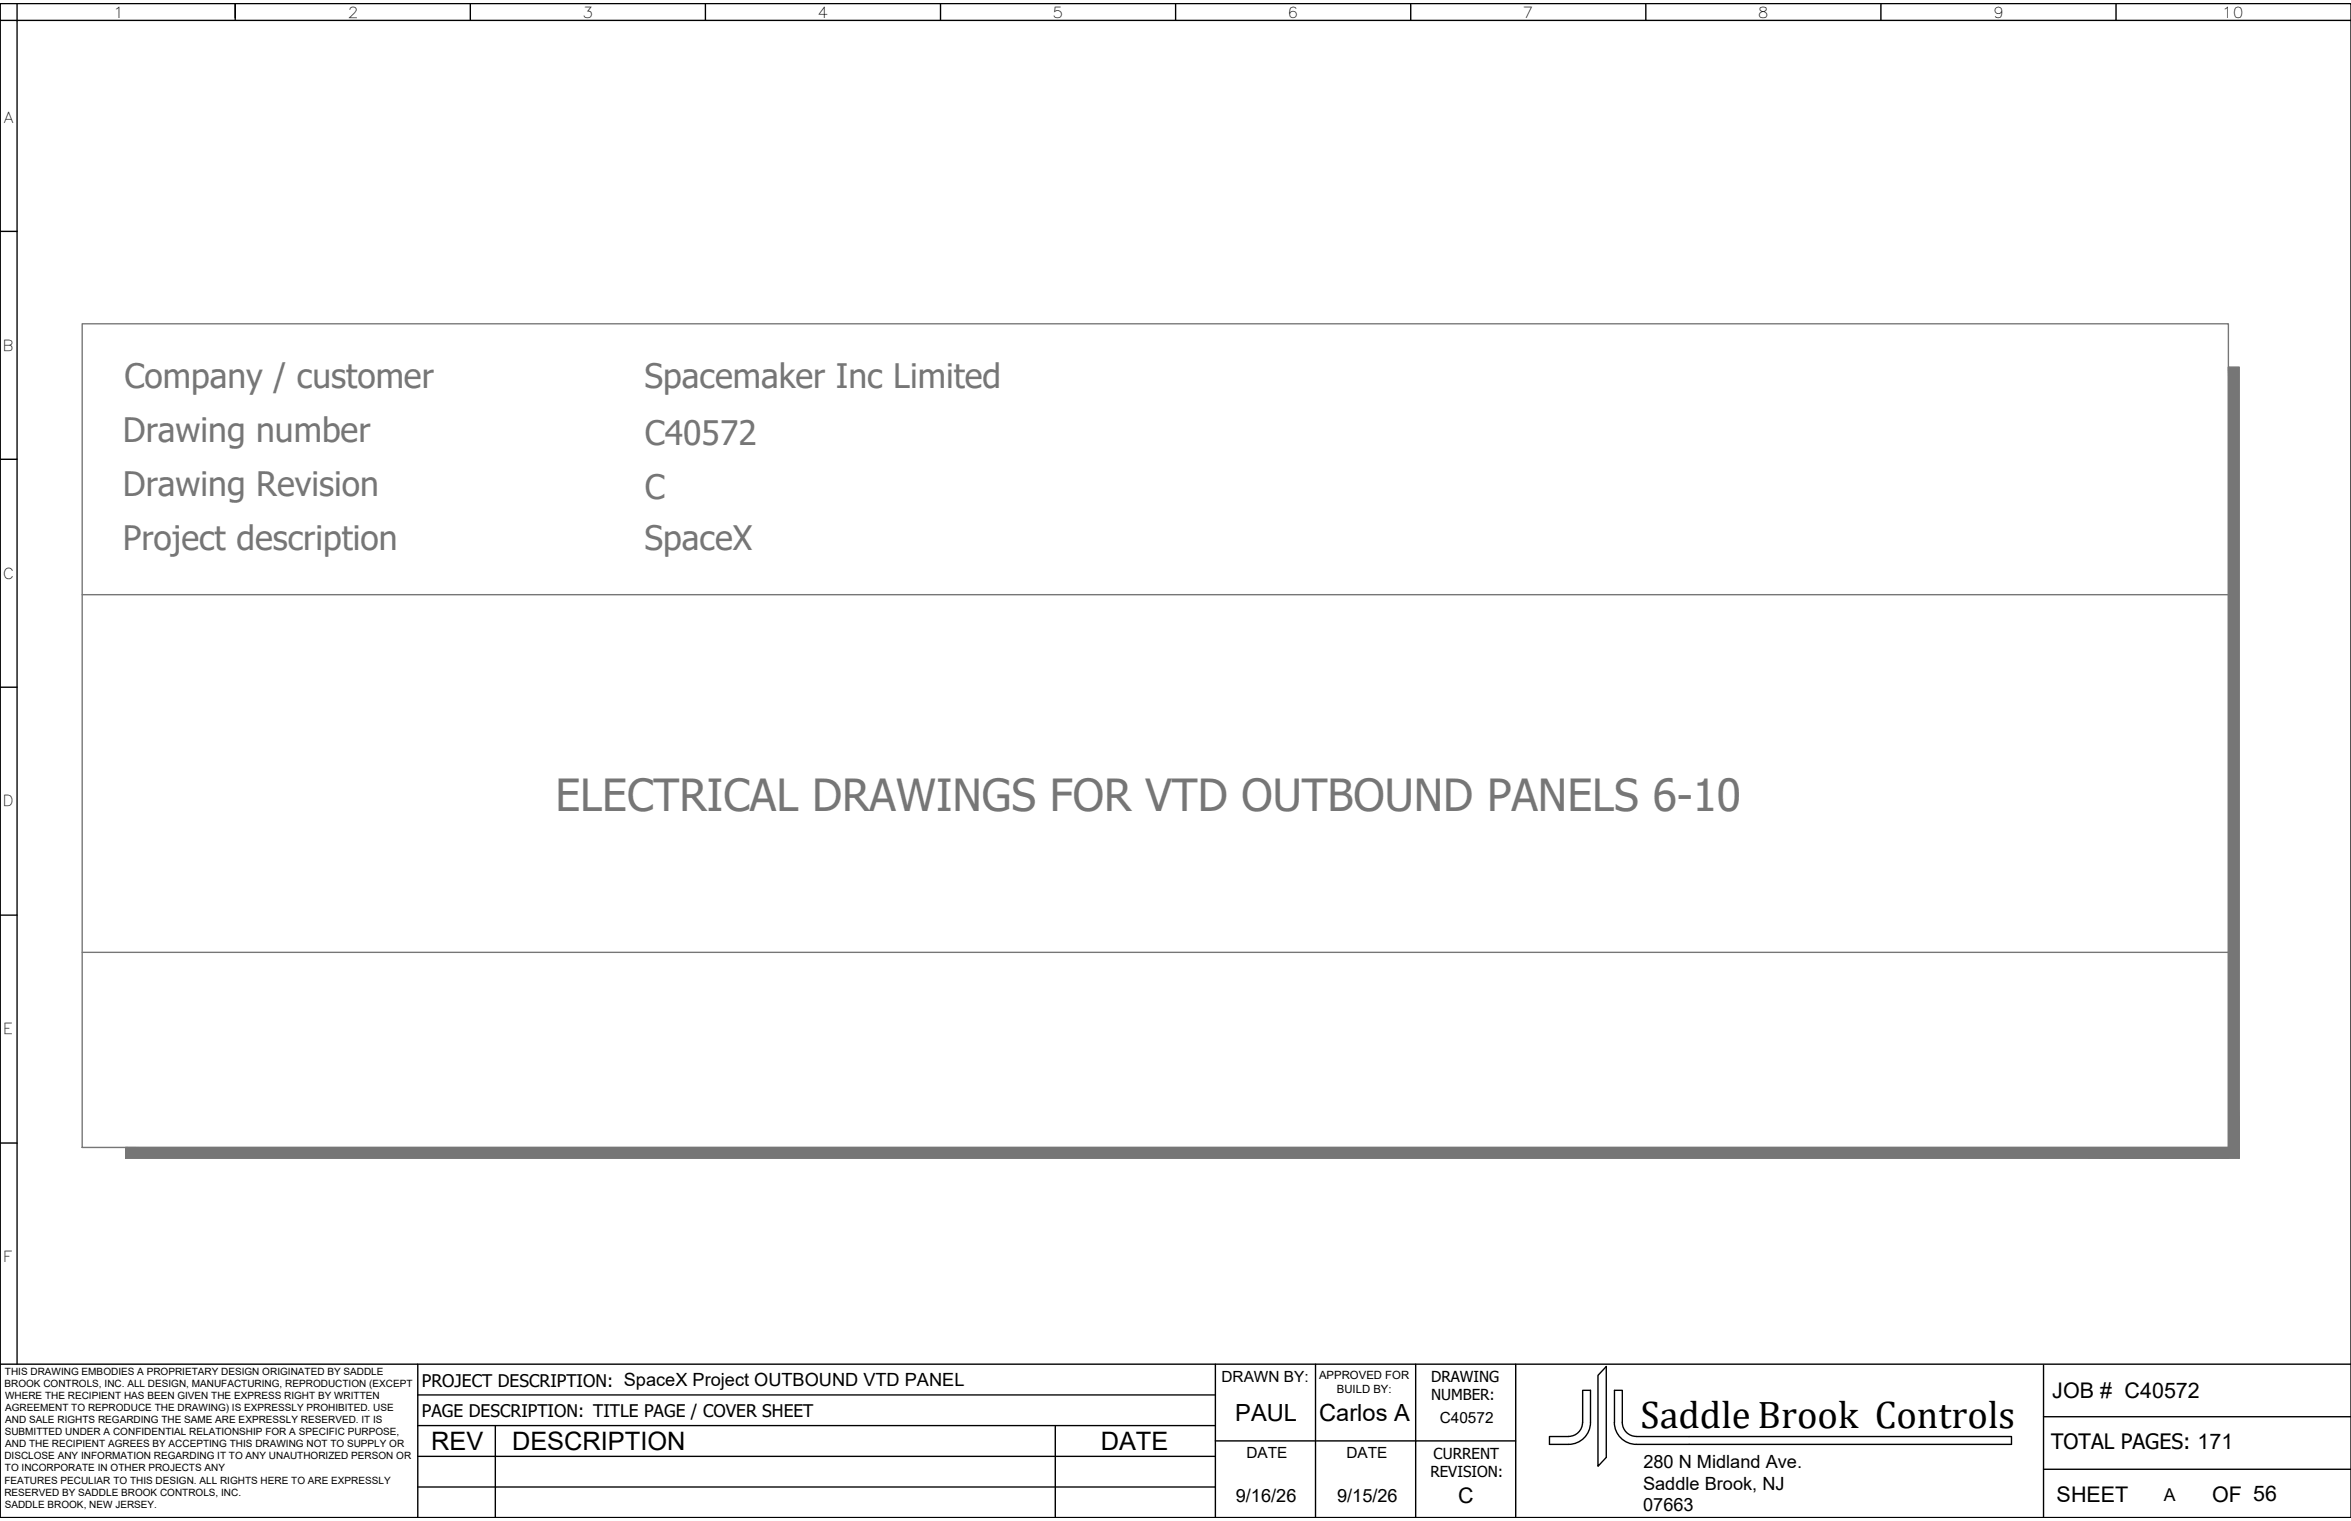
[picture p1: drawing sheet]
<svg xmlns="http://www.w3.org/2000/svg" width="432mm" height="279mm" viewBox="0 0 432 279" stroke-linecap="round" stroke-linejoin="round" font-family="sans-serif">
<defs><g id="words">
<text font-size="8.1" fill="#767676" x="102" y="149.1">ELECTRICAL DRAWINGS FOR VTD OUTBOUND PANELS 6-10</text>
<text font-size="7.1" x="301.3" y="262.4">Saddle Brook Controls</text>
<g font-size="6.2" fill="#767676">
<text x="22.8" y="71.2">Company / customer</text>
<text x="118.4" y="71.2">Spacemaker Inc Limited</text>
<text x="22.6" y="81.2">Drawing number</text>
<text x="118.4" y="81.7">C40572</text>
<text x="22.6" y="91">Drawing Revision</text>
<text x="118.4" y="91.7">C</text>
<text x="22.6" y="101.1">Project description</text>
<text x="118.4" y="101">SpaceX</text>
</g>
<g font-size="4.7">
<text x="79.2" y="266.3">REV</text>
<text x="94" y="266.4">DESCRIPTION</text>
<text x="202.2" y="266.3">DATE</text>
</g>
<g font-size="4.3">
<text x="226.9" y="261.1">PAUL</text>
<text x="242.3" y="261.1">Carlos A</text>
</g>
<g font-size="4">
<text x="376.9" y="256.8">JOB # C40572</text>
<text x="377.7" y="275.9">SHEET</text>
<text x="406.3" y="275.9">OF 56</text>
</g>
<g font-size="3.9">
<text x="376.7" y="266.3">TOTAL PAGES: 171</text>
<text x="267.8" y="276.1">C</text>
</g>
<g font-size="3.3">
<text x="301.8" y="269.6">280 N Midland Ave.</text>
<text x="227" y="275.9">9/16/26</text>
<text x="245.6" y="275.9">9/15/26</text>
<text x="301.8" y="273.6">Saddle Brook, NJ</text>
<text x="301.8" y="277.6">07663</text>
</g>
<g font-size="3.2">
<text x="77.5" y="254.8">PROJECT DESCRIPTION: SpaceX Project OUTBOUND VTD PANEL</text>
<text x="77.5" y="260.2">PAGE DESCRIPTION: TITLE PAGE / COVER SHEET</text>
<text x="397.4" y="275.7">A</text>
</g>
<g font-size="2.8">
<text x="20.8" y="3.2">1</text>
<text x="63.9" y="3.2">2</text>
<text x="107" y="3.2">3</text>
<text x="150.2" y="3.2">4</text>
<text x="193.3" y="3.2">5</text>
<text x="236.5" y="3.2">6</text>
<text x="279.7" y="3.2">7</text>
<text x="322.9" y="3.2">8</text>
<text x="366" y="3.2">9</text>
<text x="408.1" y="3.2">10</text>
<text x=".7" y="22.5">A</text>
<text x=".5" y="64.4">B</text>
<text x=".5" y="106.3">C</text>
<text x=".5" y="148.1">D</text>
<text x=".6" y="190">E</text>
<text x=".6" y="231.9">F</text>
<text x="224.3" y="253.8">DRAWN BY:</text>
<text x="262.8" y="253.9">DRAWING</text>
<text x="262.8" y="257.2">NUMBER:</text>
<text x="264.4" y="261.4">C40572</text>
<text x="228.9" y="267.9">DATE</text>
<text x="247.3" y="267.9">DATE</text>
<text x="263.3" y="267.9">CURRENT</text>
<text x="262.7" y="271.4">REVISION:</text>
</g>
<g font-size="2.1">
<text x="242.3" y="253.3">APPROVED FOR</text>
<text x="245.5" y="255.8">BUILD BY:</text>
</g>
<g font-size="1.8">
<text x=".8" y="254.8">BROOK CONTROLS, INC. ALL DESIGN, MANUFACTURING, REPRODUCTION (EXCEPT</text>
<text x=".9" y="252.6">THIS DRAWING EMBODIES A PROPRIETARY DESIGN ORIGINATED BY SADDLE</text>
<text x=".9" y="257">WHERE THE RECIPIENT HAS BEEN GIVEN THE EXPRESS RIGHT BY WRITTEN</text>
<text x=".9" y="263.7">SUBMITTED UNDER A CONFIDENTIAL RELATIONSHIP FOR A SPECIFIC PURPOSE,</text>
<text x="1" y="259.2">AGREEMENT TO REPRODUCE THE DRAWING) IS EXPRESSLY PROHIBITED. USE</text>
<text x="1" y="261.4">AND SALE RIGHTS REGARDING THE SAME ARE EXPRESSLY RESERVED. IT IS</text>
<text x=".8" y="268.1">DISCLOSE ANY INFORMATION REGARDING IT TO ANY UNAUTHORIZED PERSON OR</text>
<text x="1" y="265.9">AND THE RECIPIENT AGREES BY ACCEPTING THIS DRAWING NOT TO SUPPLY OR</text>
<text x=".8" y="272.5">FEATURES PECULIAR TO THIS DESIGN. ALL RIGHTS HERE TO ARE EXPRESSLY</text>
<text x=".8" y="274.7">RESERVED BY SADDLE BROOK CONTROLS, INC.</text>
<text x=".9" y="270.3">TO INCORPORATE IN OTHER PROJECTS ANY</text>
<text x=".9" y="276.9">SADDLE BROOK, NEW JERSEY.</text>
</g>
</g></defs>
<!-- layer: 0 -->
<g fill="none" stroke="#000" stroke-width=".25">
<path d="M0 .7h431.8v278.1h-431.8zM0 3.7h431.8M3.1 .7v249.9M43.2 .7v3M86.4 .7v3M129.6 .7v3M172.7 .7v3M215.9 .7v3M259.1 .7v3M302.3 .7v3M345.5 .7v3M388.6 .7v3"/>
<path d="M0 42.5h3.1M0 84.4h3.1M0 126.2h3.1M0 168.1h3.1M0 210h3.1M0 250.6h431.8M76.7 250.6v28.2M76.7 256.2h146.5M223.2 250.6v28.2M241.6 250.6v28.2M260 250.6v28.2M278.4 250.6v28.2"/>
<path d="M295 251v16.7l-1.5 1.6v-16.7zM375.3 250.8v28M76.7 273.2h146.5M76.7 267.5h146.5M76.7 261.9h146.5M91 261.9v16.9M193.8 261.9v16.9M223.2 264.7h55.2M290.7 261.3a2.57 2.57 0 0 1-2.6 2.6h-3.5M290.7 261.3v-5.9h1.4v5.9a4 4 0 0 1-4 4h-3.5v-1.4M296.5 261.3a4 4 0 0 0 4 4h68.9v-1.4h-68.9a2.61 2.61 0 0 1-2.5-2.6v-5.9h-1.5v5.9M375.3 269.9h56.5"/>
<path d="M375.3 260.2h56.5"/>
</g>
<!-- layer: PDF4_Solid Fills -->
<g fill="#767676" stroke="#767676" stroke-width=".18">
<path d="M409.3 67.4l2 145.4h-2zM409.3 67.4l2 145.4v-145.4z"/>
<path d="M23.1 210.8l386.2 2h-386.2zM23.1 210.8l386.2 2v-2z"/>
</g>
<!-- layer: PDF4_Geometry -->
<path d="M15.1 59.5h394.2v151.3h-394.2zM15.1 109.2h394.2M15.1 174.9h394.2" fill="none" stroke="#767676" stroke-width=".25"/>
<path d="M409.3 67.4h2v145.4h-2zM23.1 210.8h386.2v2h-386.2z" fill="none" stroke="#767676" stroke-width=".18"/>
<use href="#words"/>
</svg>
